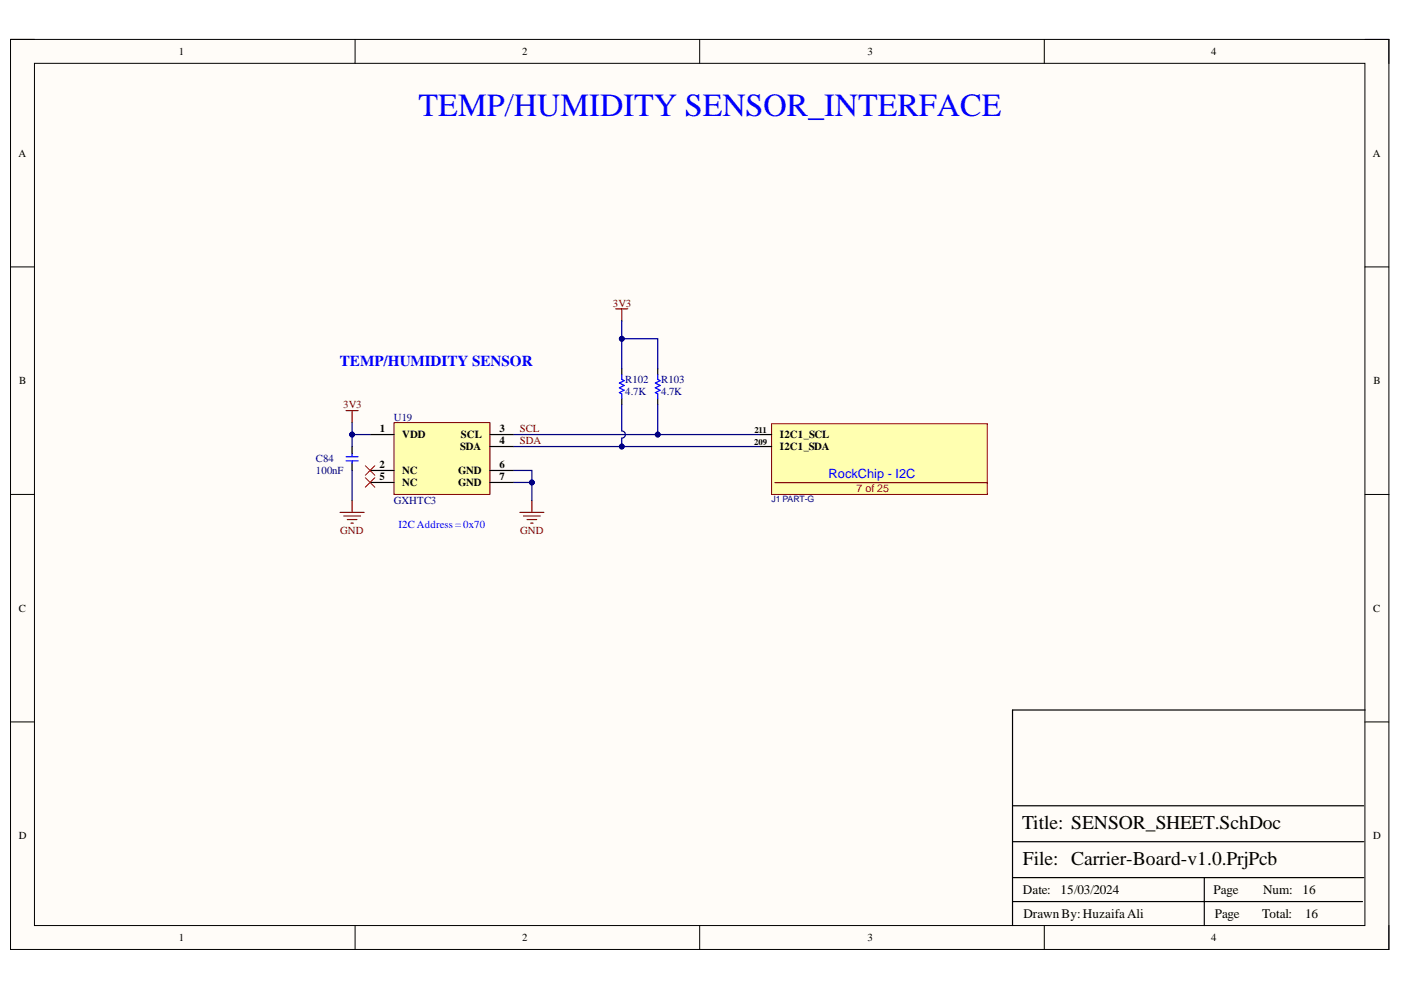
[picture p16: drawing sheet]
<svg xmlns="http://www.w3.org/2000/svg" width="297mm" height="210mm" viewBox="0 0 297 210" stroke-linecap="round" stroke-linejoin="round" font-family="sans-serif">
<defs><g id="words">
<text font-size="6.8" fill="#00f" x="88.7" y="24.7">TEMP/HUMIDITY SENSOR_INTERFACE</text>
<g font-size="4.1">
<text x="216.7" y="175.8">Title: SENSOR_SHEET.SchDoc</text>
<text x="216.9" y="183.4">File: Carrier-Board-v1.0.PrjPcb</text>
</g>
<text font-size="3.2" fill="#00f" x="72.1" y="77.5">TEMP/HUMIDITY SENSOR</text>
<g font-size="2.8">
<text x="216.9" y="189.6">Date:</text>
<text x="224.8" y="189.6">15/03/2024</text>
<text x="257.3" y="189.6">Page</text>
<text x="267.8" y="189.6">Num:</text>
<text x="276.2" y="189.6">16</text>
<text x="217" y="194.6">DrawnBy:HuzaifaAli</text>
<text x="257.6" y="194.6">Page</text>
<text x="267.6" y="194.6">Total:</text>
<text x="276.7" y="194.6">16</text>
</g>
<text font-size="2.7" fill="#00f" x="175.7" y="101.2">RockChip - I2C</text>
<g font-size="2.3">
<text x="37.9" y="11.7">1</text>
<text x="110.7" y="11.7">2</text>
<text x="183.9" y="11.7">3</text>
<text x="256.8" y="11.7">4</text>
<text x="3.9" y="33.3">A</text>
<text x="291.1" y="33.3">A</text>
<text x="4.1" y="81.5">B</text>
<text x="291.2" y="81.5">B</text>
<text x="80.5" y="91.7">1</text>
<text x="85.3" y="93">VDD</text>
<text x="97.5" y="95.5">SDA</text>
<text x="97.7" y="93">SCL</text>
<text x="105.9" y="91.7">3</text>
<text x="105.9" y="94.2">4</text>
<text x="165.4" y="95.5">I2C1_SDA</text>
<text x="165.4" y="93">I2C1_SCL</text>
<text x="80.4" y="99.3">2</text>
<text x="80.4" y="101.8">5</text>
<text x="85.3" y="100.6">NC</text>
<text x="97.1" y="100.6">GND</text>
<text x="105.9" y="99.3">6</text>
<text x="105.9" y="101.8">7</text>
<text x="85.3" y="103.1">NC</text>
<text x="97.1" y="103.1">GND</text>
<text x="4" y="129.7">C</text>
<text x="291.2" y="129.7">C</text>
<text x="4" y="178">D</text>
<text x="291.2" y="178">D</text>
<text x="37.9" y="199.5">1</text>
<text x="110.7" y="199.5">2</text>
<text x="183.9" y="199.5">3</text>
<text x="256.8" y="199.5">4</text>
</g>
<g font-size="2.3" fill="#800000">
<text x="129.9" y="65">3V3</text>
<text x="72.7" y="86.5">3V3</text>
<text x="110.2" y="91.7">SCL</text>
<text x="110.2" y="94.2">SDA</text>
<text x="72.2" y="113.2">GND</text>
<text x="110.3" y="113.2">GND</text>
</g>
<g font-size="2.3" fill="#000080">
<text x="132.5" y="81.2">R102</text>
<text x="132.5" y="83.8">4.7K</text>
<text x="140.2" y="81.2">R103</text>
<text x="140.2" y="83.8">4.7K</text>
<text x="83.5" y="89.2">U19</text>
<text x="67" y="98">C84</text>
<text x="67" y="100.6">100nF</text>
<text x="83.5" y="106.9">GXHTC3</text>
</g>
<text font-size="2.3" fill="#f00" x="181.6" y="104.4">7 of 25</text>
<text font-size="2.3" fill="#00f" x="84.5" y="112">I2C Address = 0x70</text>
<g font-size="1.9">
<text x="159.9" y="94.3">209</text>
<text x="160" y="91.8">211</text>
</g>
<text font-size="1.9" fill="#000080" x="163.6" y="106.5">J1 PART-G</text>
</g></defs>
<path d="M2.2 8.4h292.3v192.9h-292.3z" fill-rule="evenodd" fill="#fffcf8"/>
<path d="M2.2 8.4h292.3v192.9h-292.3z" fill="none" stroke="#000" stroke-width=".21"/>
<path d="M7.3 13.4h282.1v182.8h-282.1z" fill-rule="evenodd" fill="#fffcf8"/>
<g fill="none" stroke="#000" stroke-width=".21">
<path d="M2.2 8.4h5.1M7.3 13.4h282.1v182.8h-282.1zM75.3 8.4v5M148.3 8.4v5M221.4 8.4v5M289.4 8.4h5.1v5M2.2 56.6h5.1M289.4 56.6h5.1M2.2 104.8h5.1M289.4 104.8h5.1M2.2 153.1h5.1M289.4 153.1h5.1"/>
<path d="M75.3 196.2v5.1M148.3 196.2v5.1M221.4 196.2v5.1M294.5 196.2v5.1"/>
</g>
<path d="M289.4 150.5h-74.7v45.7M214.7 178.5h74.4M214.7 170.8h74.4M214.7 191.2h74.2M214.7 186.1h74.4M255.3 186.1v10.1" fill="none" stroke="#000" stroke-width=".25"/>
<path d="M83.5 89.6h20.4v15.2h-20.4z" fill-rule="evenodd" fill="#ffffb0"/>
<path d="M83.5 89.6h20.4v15.2h-20.4z" fill="none" stroke="#800000" stroke-width=".21"/>
<path d="M74.6 94.7v1.5M74.6 98.1v1.7M78.5 92.1h5M78.5 99.8h5M103.9 92.1h5.1M103.9 99.8h5.1M103.9 94.7h5.1M78.5 102.3h5M103.9 102.3h5.1" fill="none" stroke="#000" stroke-width=".25"/>
<path d="M73.4 87.1h2.5M74.6 87.1v2.5M72.1 108.6h5.1M72.9 109.4h3.5M73.6 110.2h2.1M74.4 110.9h.5M74.6 106.1v2.5M110.2 108.6h5.1M111 109.4h3.5M111.8 110.2h2M112.5 110.9h.5M112.8 106.1v2.5" fill="none" stroke="#800000" stroke-width=".25"/>
<path d="M77.4 98.7l2.1 2.1M79.5 98.7l-2.1 2.1M77.4 101.3l2.1 2M79.5 101.3l-2.1 2" fill="none" stroke="#f00" stroke-width=".21"/>
<path d="M73.4 97.7h2.5M73.4 96.8h2.5M74.6 96.2v.5M74.6 97.7v.5" fill="none" stroke="#00f" stroke-width=".25"/>
<path d="M163.6 89.8h45.7v15h-45.7z" fill-rule="evenodd" fill="#ffffb0"/>
<path d="M163.6 89.8h45.7v15h-45.7z" fill="none" stroke="#800000" stroke-width=".21"/>
<path d="M164.3 102.3h45" fill="none" stroke="#800000" stroke-width=".25"/>
<path d="M161.1 94.7h2.5M161.1 92.1h2.5" fill="none" stroke="#000" stroke-width=".25"/>
<path d="M109 102.3h3.8" fill="none" stroke="#000080" stroke-width=".25"/>
<circle cx="112.8" cy="102.3" r=".51" fill="#000080"/>
<circle cx="112.8" cy="102.3" r=".51" fill="none" stroke="#000080" stroke-width=".21"/>
<path d="M74.6 89.6v2.5h3.9" fill="none" stroke="#000080" stroke-width=".25"/>
<circle cx="74.6" cy="92.1" r=".51" fill="#000080"/>
<circle cx="74.6" cy="92.1" r=".51" fill="none" stroke="#000080" stroke-width=".21"/>
<path d="M74.6 92.1v2.6" fill="none" stroke="#000080" stroke-width=".25"/>
<circle cx="74.6" cy="92.1" r=".51" fill="#000080"/>
<circle cx="74.6" cy="92.1" r=".51" fill="none" stroke="#000080" stroke-width=".21"/>
<path d="M74.6 99.8v6.3M109 99.8h3.8v6.3" fill="none" stroke="#000080" stroke-width=".25"/>
<circle cx="112.8" cy="102.3" r=".51" fill="#000080"/>
<circle cx="112.8" cy="102.3" r=".51" fill="none" stroke="#000080" stroke-width=".21"/>
<path d="M109 92.1h52.1" fill="none" stroke="#000080" stroke-width=".25"/>
<circle cx="139.5" cy="92.1" r=".51" fill="#000080"/>
<circle cx="139.5" cy="92.1" r=".51" fill="none" stroke="#000080" stroke-width=".21"/>
<path d="M109 94.7h52.1" fill="none" stroke="#000080" stroke-width=".25"/>
<circle cx="131.8" cy="94.7" r=".51" fill="#000080"/>
<circle cx="131.8" cy="94.7" r=".51" fill="none" stroke="#000080" stroke-width=".21"/>
<path d="M131.8 78.2v1.2M139.4 78.2v1.2M131.8 84.5v1.3M139.4 84.5v1.3" fill="none" stroke="#000" stroke-width=".25"/>
<path d="M131.8 79.4v1.1l.5 .2-1 .5 1 .5-1 .5 1 .5-1 .6 .5 .2v1M139.4 79.4v1.1l.6 .2-1.1 .5 1.1 .5-1.1 .5 1.1 .5-1.1 .6 .5 .2v1" fill="none" stroke="#00f" stroke-width=".25"/>
<path d="M131.8 85.8v5.6a.76 .76 0 0 1 .8 .7 .76 .76 0 0 1-.8 .8v1.8" fill="none" stroke="#000080" stroke-width=".25"/>
<circle cx="131.8" cy="94.7" r=".51" fill="#000080"/>
<circle cx="131.8" cy="94.7" r=".51" fill="none" stroke="#000080" stroke-width=".21"/>
<path d="M139.4 85.8v6.3" fill="none" stroke="#000080" stroke-width=".25"/>
<circle cx="139.5" cy="92.1" r=".51" fill="#000080"/>
<circle cx="139.5" cy="92.1" r=".51" fill="none" stroke="#000080" stroke-width=".21"/>
<path d="M131.8 78.2v-6.4h7.6v6.4" fill="none" stroke="#000080" stroke-width=".25"/>
<circle cx="131.8" cy="71.8" r=".51" fill="#000080"/>
<circle cx="131.8" cy="71.8" r=".51" fill="none" stroke="#000080" stroke-width=".21"/>
<path d="M130.6 65.5h2.5M131.8 65.5v2.5" fill="none" stroke="#800000" stroke-width=".25"/>
<path d="M131.8 68v3.8" fill="none" stroke="#000080" stroke-width=".25"/>
<circle cx="131.8" cy="71.8" r=".51" fill="#000080"/>
<circle cx="131.8" cy="71.8" r=".51" fill="none" stroke="#000080" stroke-width=".21"/>
<use href="#words"/>
</svg>
